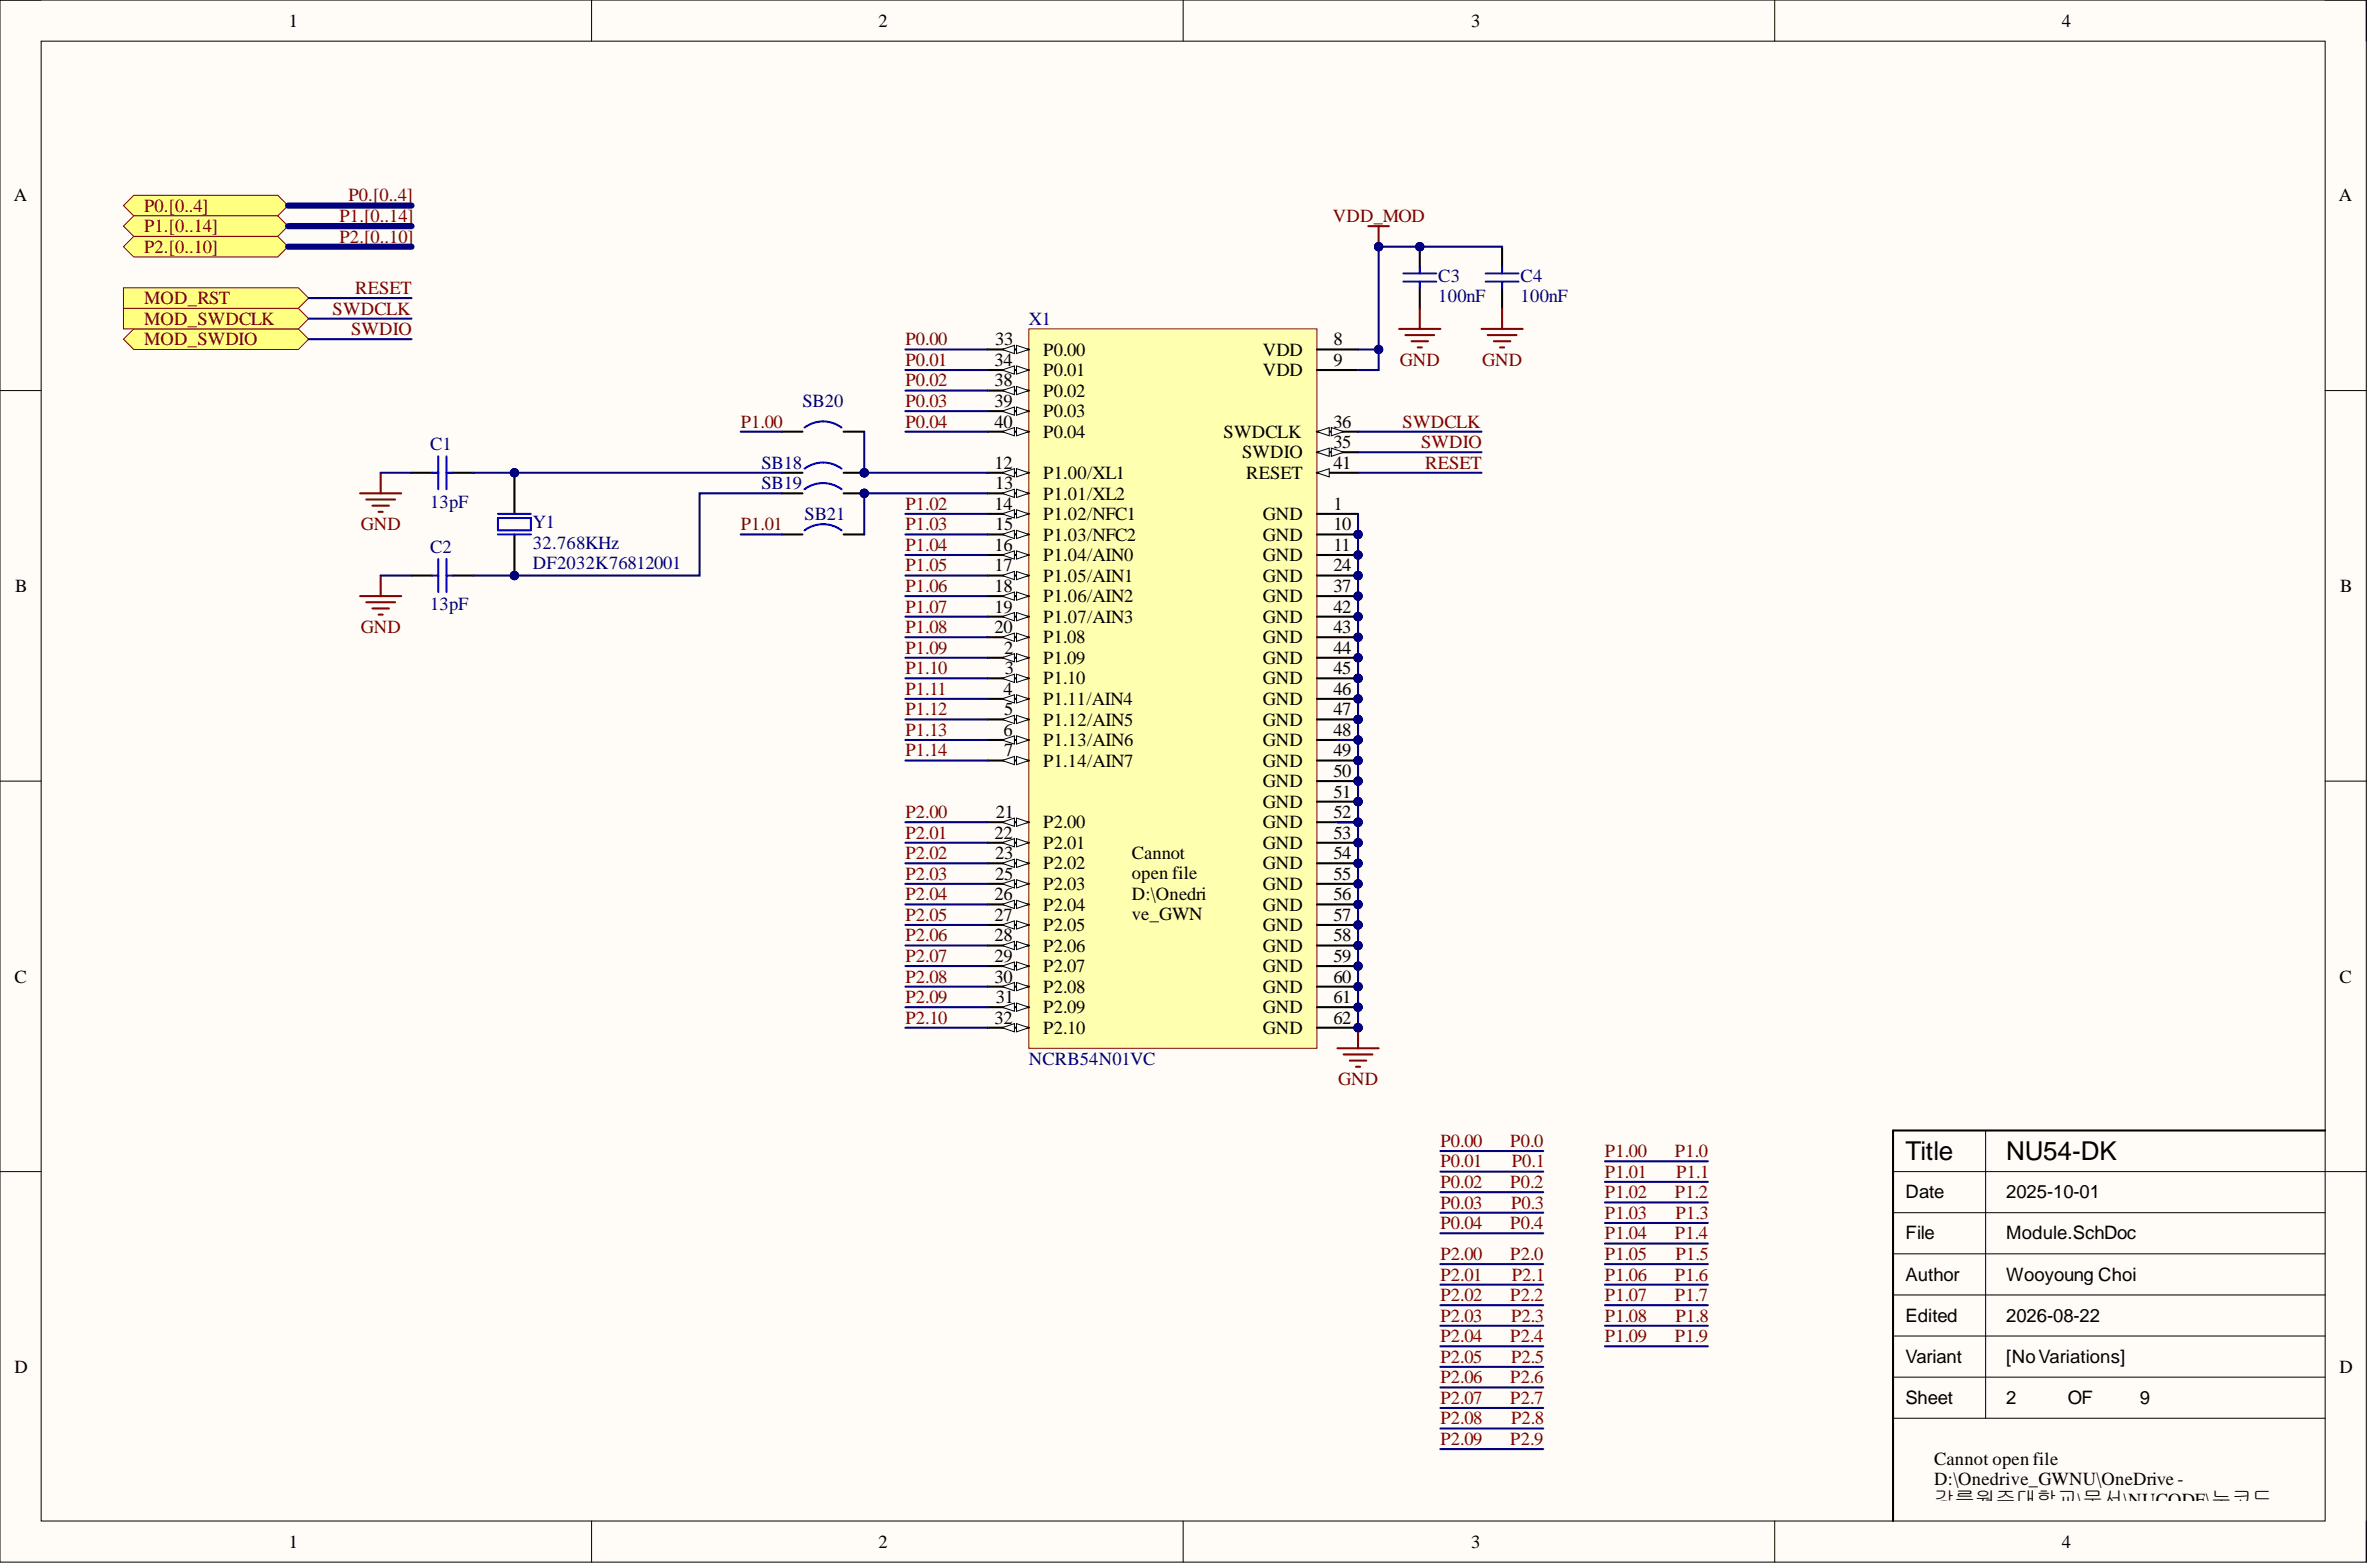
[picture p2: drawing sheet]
<svg xmlns="http://www.w3.org/2000/svg" width="292mm" height="193mm" viewBox="0 0 292 193" stroke-linecap="round" stroke-linejoin="round" font-family="sans-serif">
<defs><g id="words">
<g font-size="3.2">
<text x="234.7" y="142.8">Title</text>
<text x="247.2" y="142.8">NU54-DK</text>
</g>
<text font-size="2.5" x="238.3" y="185.5">강릉원주대학교\문서\NUCODE\누코드_</text>
<g font-size="2.3">
<text x="35.6" y="3.3">1</text>
<text x="108.2" y="3.3">2</text>
<text x="181.3" y="3.3">3</text>
<text x="254" y="3.3">4</text>
<text x="1.7" y="24.8">A</text>
<text x="288.1" y="24.8">A</text>
<text x="122.5" y="45.1">34</text>
<text x="122.5" y="47.6">38</text>
<text x="122.6" y="42.5">33</text>
<text x="128.5" y="43.8">P0.00</text>
<text x="128.5" y="46.3">P0.01</text>
<text x="155.6" y="43.8">VDD</text>
<text x="155.6" y="46.3">VDD</text>
<text x="164.3" y="42.5">8</text>
<text x="164.3" y="45.1">9</text>
<text x="122.5" y="50.1">39</text>
<text x="122.5" y="52.7">40</text>
<text x="128.5" y="48.9">P0.02</text>
<text x="128.5" y="51.4">P0.03</text>
<text x="128.5" y="53.9">P0.04</text>
<text x="150.7" y="53.9">SWDCLK</text>
<text x="164.3" y="52.7">36</text>
<text x="122.5" y="57.7">12</text>
<text x="128.5" y="59">P1.00/XL1</text>
<text x="153" y="56.5">SWDIO</text>
<text x="153.5" y="59">RESET</text>
<text x="164.3" y="55.2">35</text>
<text x="164.3" y="57.7">41</text>
<text x="122.5" y="62.8">14</text>
<text x="122.6" y="60.2">13</text>
<text x="122.6" y="65.3">15</text>
<text x="128.5" y="61.5">P1.01/XL2</text>
<text x="128.5" y="64">P1.02/NFC1</text>
<text x="155.6" y="64">GND</text>
<text x="164.3" y="62.8">1</text>
<text x="164.3" y="65.3">10</text>
<text x="122.5" y="67.8">16</text>
<text x="122.5" y="70.4">17</text>
<text x="128.5" y="66.6">P1.03/NFC2</text>
<text x="128.5" y="69.1">P1.04/AIN0</text>
<text x="128.5" y="71.6">P1.05/AIN1</text>
<text x="155.6" y="66.6">GND</text>
<text x="155.6" y="69.1">GND</text>
<text x="155.6" y="71.6">GND</text>
<text x="164.3" y="67.8">11</text>
<text x="164.3" y="70.4">24</text>
<text x="1.9" y="72.9">B</text>
<text x="122.5" y="72.9">18</text>
<text x="122.5" y="75.4">19</text>
<text x="122.5" y="78">20</text>
<text x="128.5" y="74.2">P1.06/AIN2</text>
<text x="128.5" y="76.7">P1.07/AIN3</text>
<text x="155.6" y="74.2">GND</text>
<text x="155.6" y="76.7">GND</text>
<text x="164.3" y="72.9">37</text>
<text x="164.3" y="75.4">42</text>
<text x="164.3" y="78">43</text>
<text x="288.3" y="72.9">B</text>
<text x="123.7" y="80.5">2</text>
<text x="123.8" y="83">3</text>
<text x="128.5" y="81.8">P1.09</text>
<text x="128.5" y="79.2">P1.08</text>
<text x="155.6" y="79.2">GND</text>
<text x="155.6" y="81.8">GND</text>
<text x="164.3" y="80.5">44</text>
<text x="164.3" y="83">45</text>
<text x="123.6" y="85.6">4</text>
<text x="123.7" y="88.1">5</text>
<text x="128.5" y="84.3">P1.10</text>
<text x="128.5" y="86.8">P1.11/AIN4</text>
<text x="128.5" y="89.4">P1.12/AIN5</text>
<text x="155.6" y="84.3">GND</text>
<text x="155.6" y="86.8">GND</text>
<text x="155.6" y="89.4">GND</text>
<text x="164.3" y="85.6">46</text>
<text x="164.3" y="88.1">47</text>
<text x="123.6" y="90.6">6</text>
<text x="123.7" y="93.2">7</text>
<text x="128.5" y="91.9">P1.13/AIN6</text>
<text x="128.5" y="94.4">P1.14/AIN7</text>
<text x="155.6" y="91.9">GND</text>
<text x="155.6" y="94.4">GND</text>
<text x="164.3" y="90.6">48</text>
<text x="164.3" y="93.2">49</text>
<text x="164.3" y="95.7">50</text>
<text x="122.7" y="100.7">21</text>
<text x="155.6" y="96.9">GND</text>
<text x="155.6" y="99.5">GND</text>
<text x="164.3" y="98.2">51</text>
<text x="164.3" y="100.7">52</text>
<text x="122.5" y="103.3">22</text>
<text x="122.6" y="105.8">23</text>
<text x="128.5" y="102">P2.00</text>
<text x="128.5" y="104.5">P2.01</text>
<text x="128.5" y="107.1">P2.02</text>
<text x="139.4" y="105.7">Cannot</text>
<text x="155.6" y="102">GND</text>
<text x="155.6" y="104.5">GND</text>
<text x="155.6" y="107.1">GND</text>
<text x="164.3" y="103.3">53</text>
<text x="164.3" y="105.8">54</text>
<text x="122.5" y="110.9">26</text>
<text x="122.5" y="113.4">27</text>
<text x="122.6" y="108.3">25</text>
<text x="128.5" y="109.6">P2.03</text>
<text x="128.5" y="112.1">P2.04</text>
<text x="139.4" y="108.3">open file</text>
<text x="139.4" y="110.8">D:\Onedri</text>
<text x="139.4" y="113.3">ve_GWN</text>
<text x="155.6" y="109.6">GND</text>
<text x="155.6" y="112.1">GND</text>
<text x="164.3" y="108.3">55</text>
<text x="164.3" y="110.9">56</text>
<text x="164.3" y="113.4">57</text>
<text x="122.5" y="115.9">28</text>
<text x="122.5" y="118.5">29</text>
<text x="128.5" y="114.7">P2.05</text>
<text x="128.5" y="117.2">P2.06</text>
<text x="128.5" y="119.7">P2.07</text>
<text x="155.6" y="114.7">GND</text>
<text x="155.6" y="117.2">GND</text>
<text x="155.6" y="119.7">GND</text>
<text x="164.3" y="115.9">58</text>
<text x="164.3" y="118.5">59</text>
<text x="1.8" y="121">C</text>
<text x="122.5" y="121">30</text>
<text x="122.7" y="123.5">31</text>
<text x="128.5" y="122.3">P2.08</text>
<text x="128.5" y="124.8">P2.09</text>
<text x="155.6" y="122.3">GND</text>
<text x="155.6" y="124.8">GND</text>
<text x="164.3" y="121">60</text>
<text x="164.3" y="123.5">61</text>
<text x="288.2" y="121">C</text>
<text x="122.5" y="126.1">32</text>
<text x="128.5" y="127.3">P2.10</text>
<text x="139.4" y="128.5">CODE\NU</text>
<text x="139.4" y="131">CODE_X.</text>
<text x="155.6" y="127.3">GND</text>
<text x="164.3" y="126.1">62</text>
<text x="234.7" y="147.6">Date</text>
<text x="247.2" y="147.6">2025-10-01</text>
<text x="234.7" y="152.6">File</text>
<text x="247.2" y="152.6">Module.SchDoc</text>
<text x="234.7" y="157.7">Author</text>
<text x="247.2" y="157.7">Wooyoung Choi</text>
<text x="234.7" y="162.8">Edited</text>
<text x="234.7" y="167.8">Variant</text>
<text x="247.2" y="162.8">2026-08-22</text>
<text x="247.2" y="167.8">[NoVariations]</text>
<text x="1.8" y="169.1">D</text>
<text x="234.7" y="172.9">Sheet</text>
<text x="247.2" y="172.9">2</text>
<text x="254.8" y="172.9">OF</text>
<text x="263.6" y="172.9">9</text>
<text x="288.2" y="169.1">D</text>
<text x="238.3" y="180.4">Cannot open file</text>
<text x="238.3" y="182.9">D:\Onedrive_GWNU\OneDrive -</text>
<text x="35.6" y="190.6">1</text>
<text x="108.2" y="190.6">2</text>
<text x="181.3" y="190.6">3</text>
<text x="238.3" y="188">CI_NoColor.png. File does not exist.</text>
<text x="254" y="190.6">4</text>
</g>
<g font-size="2.3" fill="#800000">
<text x="17.7" y="26.1">P0.[0..4]</text>
<text x="17.7" y="28.6">P1.[0..14]</text>
<text x="41.8" y="27.3">P1.[0..14]</text>
<text x="41.8" y="29.9">P2.[0..10]</text>
<text x="42.9" y="24.8">P0.[0..4]</text>
<text x="164.2" y="27.3">VDD_MOD</text>
<text x="17.7" y="31.1">P2.[0..10]</text>
<text x="17.7" y="40">MOD_SWDCLK</text>
<text x="17.7" y="37.5">MOD_RST</text>
<text x="41" y="38.7">SWDCLK</text>
<text x="43.3" y="41.3">SWDIO</text>
<text x="43.8" y="36.2">RESET</text>
<text x="17.7" y="42.5">MOD_SWDIO</text>
<text x="111.5" y="42.5">P0.00</text>
<text x="111.5" y="45.1">P0.01</text>
<text x="111.5" y="47.6">P0.02</text>
<text x="172.5" y="45.1">GND</text>
<text x="182.6" y="45.1">GND</text>
<text x="91.3" y="52.7">P1.00</text>
<text x="111.5" y="50.1">P0.03</text>
<text x="111.5" y="52.7">P0.04</text>
<text x="172.8" y="52.7">SWDCLK</text>
<text x="175.1" y="55.2">SWDIO</text>
<text x="175.6" y="57.7">RESET</text>
<text x="44.4" y="65.3">GND</text>
<text x="91.3" y="65.3">P1.01</text>
<text x="111.5" y="62.8">P1.02</text>
<text x="111.5" y="65.3">P1.03</text>
<text x="111.5" y="67.8">P1.04</text>
<text x="111.5" y="70.4">P1.05</text>
<text x="44.4" y="78">GND</text>
<text x="111.5" y="72.9">P1.06</text>
<text x="111.5" y="75.4">P1.07</text>
<text x="111.5" y="78">P1.08</text>
<text x="111.5" y="80.5">P1.09</text>
<text x="111.5" y="83">P1.10</text>
<text x="111.5" y="85.6">P1.11</text>
<text x="111.5" y="88.1">P1.12</text>
<text x="111.5" y="90.6">P1.13</text>
<text x="111.5" y="93.2">P1.14</text>
<text x="111.5" y="100.7">P2.00</text>
<text x="111.5" y="103.3">P2.01</text>
<text x="111.5" y="105.8">P2.02</text>
<text x="111.5" y="108.3">P2.03</text>
<text x="111.5" y="110.9">P2.04</text>
<text x="111.5" y="113.4">P2.05</text>
<text x="111.5" y="115.9">P2.06</text>
<text x="111.5" y="118.5">P2.07</text>
<text x="111.5" y="121">P2.08</text>
<text x="111.5" y="123.5">P2.09</text>
<text x="111.5" y="126.1">P2.10</text>
<text x="164.9" y="133.6">GND</text>
<text x="177.4" y="141.2">P0.00</text>
<text x="177.4" y="143.8">P0.01</text>
<text x="186.1" y="141.2">P0.0</text>
<text x="186.2" y="143.8">P0.1</text>
<text x="197.7" y="142.5">P1.00</text>
<text x="206.3" y="142.5">P1.0</text>
<text x="177.4" y="146.3">P0.02</text>
<text x="177.4" y="148.8">P0.03</text>
<text x="186.1" y="146.3">P0.2</text>
<text x="186.2" y="148.8">P0.3</text>
<text x="197.7" y="145">P1.01</text>
<text x="197.7" y="147.6">P1.02</text>
<text x="206.3" y="147.6">P1.2</text>
<text x="206.5" y="145">P1.1</text>
<text x="177.4" y="151.4">P0.04</text>
<text x="177.4" y="155.2">P2.00</text>
<text x="186.1" y="151.4">P0.4</text>
<text x="186.1" y="155.2">P2.0</text>
<text x="197.7" y="150.1">P1.03</text>
<text x="197.7" y="152.6">P1.04</text>
<text x="197.7" y="155.2">P1.05</text>
<text x="206.3" y="152.6">P1.4</text>
<text x="206.4" y="150.1">P1.3</text>
<text x="206.4" y="155.2">P1.5</text>
<text x="177.4" y="157.7">P2.01</text>
<text x="177.4" y="160.2">P2.02</text>
<text x="186.1" y="160.2">P2.2</text>
<text x="186.2" y="157.7">P2.1</text>
<text x="197.7" y="157.7">P1.06</text>
<text x="197.7" y="160.2">P1.07</text>
<text x="206.3" y="157.7">P1.6</text>
<text x="206.3" y="160.2">P1.7</text>
<text x="177.4" y="162.8">P2.03</text>
<text x="177.4" y="165.3">P2.04</text>
<text x="177.4" y="167.8">P2.05</text>
<text x="186.1" y="165.3">P2.4</text>
<text x="186.2" y="162.8">P2.3</text>
<text x="186.2" y="167.8">P2.5</text>
<text x="197.7" y="162.8">P1.08</text>
<text x="197.7" y="165.3">P1.09</text>
<text x="206.3" y="165.3">P1.9</text>
<text x="206.4" y="162.8">P1.8</text>
<text x="177.4" y="170.3">P2.06</text>
<text x="177.4" y="172.9">P2.07</text>
<text x="186.1" y="170.3">P2.6</text>
<text x="186.1" y="172.9">P2.7</text>
<text x="177.4" y="175.4">P2.08</text>
<text x="177.4" y="177.9">P2.09</text>
<text x="186.1" y="177.9">P2.9</text>
<text x="186.2" y="175.4">P2.8</text>
</g>
<g font-size="2.3" fill="#000080">
<text x="177.2" y="34.7">C3</text>
<text x="187.3" y="34.7">C4</text>
<text x="126.7" y="40">X1</text>
<text x="177.2" y="37.2">100nF</text>
<text x="187.3" y="37.2">100nF</text>
<text x="98.9" y="50.1">SB20</text>
<text x="53" y="55.4">C1</text>
<text x="93.8" y="57.7">SB18</text>
<text x="53" y="62.5">13pF</text>
<text x="65.7" y="65.1">Y1</text>
<text x="93.8" y="60.2">SB19</text>
<text x="99.1" y="64">SB21</text>
<text x="53" y="68.1">C2</text>
<text x="65.7" y="67.6">32.768KHz</text>
<text x="65.7" y="70.1">DF2032K76812001</text>
<text x="53" y="75.2">13pF</text>
<text x="126.7" y="131.1">NCRB54N01VC</text>
</g>
</g></defs>
<path d="M0 0h291.5v192.4h-291.5z" fill-rule="evenodd" fill="#fffcf8"/>
<path d="M0 0h291.5v192.4h-291.5z" fill="none" stroke="#000" stroke-width=".12"/>
<path d="M5.1 5.1h281.4v182.2h-281.4z" fill-rule="evenodd" fill="#fffcf8"/>
<g fill="none" stroke="#000" stroke-width=".12">
<path d="M0 0h5.1M5.1 5.1h281.4v182.2h-281.4zM72.9 0v5.1M145.8 0v5.1M218.6 0v5.1M286.5 0h5v5.1M0 48.1h5.1M286.5 48.1h5M0 96.2h5.1M286.5 96.2h5M244.6 139.2v35.5M0 144.3h5.1"/>
<path d="M233.2 144.3h58.3M233.2 149.3h53.3M233.2 154.4h53.3M233.2 159.5h53.3M233.2 164.5h53.3M233.2 169.6h53.3M233.2 174.7h53.3M72.9 187.3v5.1M145.8 187.3v5.1M218.6 187.3v5.1M291.5 187.3v5.1"/>
</g>
<path d="M286.5 139.2h-53.3v48.1" fill="none" stroke="#000" stroke-width=".25"/>
<path d="M168.6 27.8h2.5M169.8 27.8v2.6" fill="none" stroke="#800000" stroke-width=".25"/>
<circle cx="169.8" cy="30.4" r=".51" fill="#000080"/>
<circle cx="169.8" cy="30.4" r=".51" fill="none" stroke="#000080" stroke-width=".12"/>
<circle cx="167.3" cy="65.8" r=".51" fill="#000080"/>
<circle cx="167.3" cy="65.8" r=".51" fill="none" stroke="#000080" stroke-width=".12"/>
<circle cx="167.3" cy="68.3" r=".51" fill="#000080"/>
<circle cx="167.3" cy="68.3" r=".51" fill="none" stroke="#000080" stroke-width=".12"/>
<circle cx="167.3" cy="70.9" r=".51" fill="#000080"/>
<circle cx="167.3" cy="70.9" r=".51" fill="none" stroke="#000080" stroke-width=".12"/>
<circle cx="167.3" cy="73.4" r=".51" fill="#000080"/>
<circle cx="167.3" cy="73.4" r=".51" fill="none" stroke="#000080" stroke-width=".12"/>
<circle cx="167.3" cy="75.9" r=".51" fill="#000080"/>
<circle cx="167.3" cy="75.9" r=".51" fill="none" stroke="#000080" stroke-width=".12"/>
<circle cx="167.3" cy="78.5" r=".51" fill="#000080"/>
<circle cx="167.3" cy="78.5" r=".51" fill="none" stroke="#000080" stroke-width=".12"/>
<circle cx="167.3" cy="81" r=".51" fill="#000080"/>
<circle cx="167.3" cy="81" r=".51" fill="none" stroke="#000080" stroke-width=".12"/>
<circle cx="167.3" cy="83.5" r=".51" fill="#000080"/>
<circle cx="167.3" cy="83.5" r=".51" fill="none" stroke="#000080" stroke-width=".12"/>
<circle cx="167.3" cy="86.1" r=".51" fill="#000080"/>
<circle cx="167.3" cy="86.1" r=".51" fill="none" stroke="#000080" stroke-width=".12"/>
<circle cx="167.3" cy="88.6" r=".51" fill="#000080"/>
<circle cx="167.3" cy="88.6" r=".51" fill="none" stroke="#000080" stroke-width=".12"/>
<circle cx="167.3" cy="91.1" r=".51" fill="#000080"/>
<circle cx="167.3" cy="91.1" r=".51" fill="none" stroke="#000080" stroke-width=".12"/>
<circle cx="167.3" cy="93.7" r=".51" fill="#000080"/>
<circle cx="167.3" cy="93.7" r=".51" fill="none" stroke="#000080" stroke-width=".12"/>
<circle cx="167.3" cy="96.2" r=".51" fill="#000080"/>
<circle cx="167.3" cy="96.2" r=".51" fill="none" stroke="#000080" stroke-width=".12"/>
<circle cx="167.3" cy="98.7" r=".51" fill="#000080"/>
<circle cx="167.3" cy="98.7" r=".51" fill="none" stroke="#000080" stroke-width=".12"/>
<circle cx="167.3" cy="101.3" r=".51" fill="#000080"/>
<circle cx="167.3" cy="101.3" r=".51" fill="none" stroke="#000080" stroke-width=".12"/>
<circle cx="167.3" cy="103.8" r=".51" fill="#000080"/>
<circle cx="167.3" cy="103.8" r=".51" fill="none" stroke="#000080" stroke-width=".12"/>
<circle cx="167.3" cy="106.3" r=".51" fill="#000080"/>
<circle cx="167.3" cy="106.3" r=".51" fill="none" stroke="#000080" stroke-width=".12"/>
<circle cx="167.3" cy="108.8" r=".51" fill="#000080"/>
<circle cx="167.3" cy="108.8" r=".51" fill="none" stroke="#000080" stroke-width=".12"/>
<circle cx="167.3" cy="111.4" r=".51" fill="#000080"/>
<circle cx="167.3" cy="111.4" r=".51" fill="none" stroke="#000080" stroke-width=".12"/>
<circle cx="167.3" cy="113.9" r=".51" fill="#000080"/>
<circle cx="167.3" cy="113.9" r=".51" fill="none" stroke="#000080" stroke-width=".12"/>
<circle cx="167.3" cy="116.4" r=".51" fill="#000080"/>
<circle cx="167.3" cy="116.4" r=".51" fill="none" stroke="#000080" stroke-width=".12"/>
<circle cx="167.3" cy="119" r=".51" fill="#000080"/>
<circle cx="167.3" cy="119" r=".51" fill="none" stroke="#000080" stroke-width=".12"/>
<circle cx="167.3" cy="121.5" r=".51" fill="#000080"/>
<circle cx="167.3" cy="121.5" r=".51" fill="none" stroke="#000080" stroke-width=".12"/>
<circle cx="167.3" cy="124" r=".51" fill="#000080"/>
<circle cx="167.3" cy="124" r=".51" fill="none" stroke="#000080" stroke-width=".12"/>
<circle cx="167.3" cy="126.6" r=".51" fill="#000080"/>
<circle cx="167.3" cy="126.6" r=".51" fill="none" stroke="#000080" stroke-width=".12"/>
<path d="M126.7 40.5h35.5v88.6h-35.5z" fill-rule="evenodd" fill="#ffffb0"/>
<path d="M126.7 40.5h35.5v88.6h-35.5z" fill="none" stroke="#800000" stroke-width=".12"/>
<path d="M162.2 63.3h5.1M121.7 81h5" fill="none" stroke="#000" stroke-width=".25"/>
<path d="M125.2 80.5l1.5 .5-1.5 .5z" fill="#f8fcff"/>
<path d="M125.2 80.5l1.5 .5-1.5 .5z" fill="none" stroke="#000" stroke-width=".12"/>
<path d="M123.5 81l1.5-.5v1z" fill="#f8fcff"/>
<path d="M123.5 81l1.5-.5v1z" fill="none" stroke="#000" stroke-width=".12"/>
<path d="M121.7 83.5h5" fill="none" stroke="#000" stroke-width=".25"/>
<path d="M125.2 83l1.5 .5-1.5 .5z" fill="#f8fcff"/>
<path d="M125.2 83l1.5 .5-1.5 .5z" fill="none" stroke="#000" stroke-width=".12"/>
<path d="M123.5 83.5l1.5-.5v1z" fill="#f8fcff"/>
<path d="M123.5 83.5l1.5-.5v1z" fill="none" stroke="#000" stroke-width=".12"/>
<path d="M121.7 86.1h5" fill="none" stroke="#000" stroke-width=".25"/>
<path d="M125.2 85.6l1.5 .5-1.5 .5z" fill="#f8fcff"/>
<path d="M125.2 85.6l1.5 .5-1.5 .5z" fill="none" stroke="#000" stroke-width=".12"/>
<path d="M123.5 86.1l1.5-.5v1z" fill="#f8fcff"/>
<path d="M123.5 86.1l1.5-.5v1z" fill="none" stroke="#000" stroke-width=".12"/>
<path d="M121.7 88.6h5" fill="none" stroke="#000" stroke-width=".25"/>
<path d="M125.2 88.1l1.5 .5-1.5 .5z" fill="#f8fcff"/>
<path d="M125.2 88.1l1.5 .5-1.5 .5z" fill="none" stroke="#000" stroke-width=".12"/>
<path d="M123.5 88.6l1.5-.5v1z" fill="#f8fcff"/>
<path d="M123.5 88.6l1.5-.5v1z" fill="none" stroke="#000" stroke-width=".12"/>
<path d="M121.7 91.1h5" fill="none" stroke="#000" stroke-width=".25"/>
<path d="M125.2 90.6l1.5 .5-1.5 .5z" fill="#f8fcff"/>
<path d="M125.2 90.6l1.5 .5-1.5 .5z" fill="none" stroke="#000" stroke-width=".12"/>
<path d="M123.5 91.1l1.5-.5v1z" fill="#f8fcff"/>
<path d="M123.5 91.1l1.5-.5v1z" fill="none" stroke="#000" stroke-width=".12"/>
<path d="M121.7 93.7h5" fill="none" stroke="#000" stroke-width=".25"/>
<path d="M125.2 93.2l1.5 .5-1.5 .5z" fill="#f8fcff"/>
<path d="M125.2 93.2l1.5 .5-1.5 .5z" fill="none" stroke="#000" stroke-width=".12"/>
<path d="M123.5 93.7l1.5-.5v1z" fill="#f8fcff"/>
<path d="M123.5 93.7l1.5-.5v1z" fill="none" stroke="#000" stroke-width=".12"/>
<path d="M162.2 43h5.1M162.2 45.6h5.1M162.2 65.8h5.1" fill="none" stroke="#000" stroke-width=".25"/>
<circle cx="167.3" cy="65.8" r=".51" fill="#000080"/>
<circle cx="167.3" cy="65.8" r=".51" fill="none" stroke="#000080" stroke-width=".12"/>
<path d="M162.2 68.3h5.1" fill="none" stroke="#000" stroke-width=".25"/>
<circle cx="167.3" cy="68.3" r=".51" fill="#000080"/>
<circle cx="167.3" cy="68.3" r=".51" fill="none" stroke="#000080" stroke-width=".12"/>
<path d="M121.7 58.2h5" fill="none" stroke="#000" stroke-width=".25"/>
<path d="M125.2 57.7l1.5 .5-1.5 .5z" fill="#f8fcff"/>
<path d="M125.2 57.7l1.5 .5-1.5 .5z" fill="none" stroke="#000" stroke-width=".12"/>
<path d="M123.5 58.2l1.5-.5v1z" fill="#f8fcff"/>
<path d="M123.5 58.2l1.5-.5v1z" fill="none" stroke="#000" stroke-width=".12"/>
<path d="M121.7 60.8h5" fill="none" stroke="#000" stroke-width=".25"/>
<path d="M125.2 60.2l1.5 .6-1.5 .5z" fill="#f8fcff"/>
<path d="M125.2 60.2l1.5 .6-1.5 .5z" fill="none" stroke="#000" stroke-width=".12"/>
<path d="M123.5 60.8l1.5-.6v1.1z" fill="#f8fcff"/>
<path d="M123.5 60.8l1.5-.6v1.1z" fill="none" stroke="#000" stroke-width=".12"/>
<path d="M121.7 63.3h5" fill="none" stroke="#000" stroke-width=".25"/>
<path d="M125.2 62.8l1.5 .5-1.5 .5z" fill="#f8fcff"/>
<path d="M125.2 62.8l1.5 .5-1.5 .5z" fill="none" stroke="#000" stroke-width=".12"/>
<path d="M123.5 63.3l1.5-.5v1z" fill="#f8fcff"/>
<path d="M123.5 63.3l1.5-.5v1z" fill="none" stroke="#000" stroke-width=".12"/>
<path d="M121.7 65.8h5" fill="none" stroke="#000" stroke-width=".25"/>
<path d="M125.2 65.3l1.5 .5-1.5 .5z" fill="#f8fcff"/>
<path d="M125.2 65.3l1.5 .5-1.5 .5z" fill="none" stroke="#000" stroke-width=".12"/>
<path d="M123.5 65.8l1.5-.5v1z" fill="#f8fcff"/>
<path d="M123.5 65.8l1.5-.5v1z" fill="none" stroke="#000" stroke-width=".12"/>
<path d="M121.7 68.3h5" fill="none" stroke="#000" stroke-width=".25"/>
<path d="M125.2 67.8l1.5 .5-1.5 .6z" fill="#f8fcff"/>
<path d="M125.2 67.8l1.5 .5-1.5 .6z" fill="none" stroke="#000" stroke-width=".12"/>
<path d="M123.5 68.3l1.5-.5v1.1z" fill="#f8fcff"/>
<path d="M123.5 68.3l1.5-.5v1.1z" fill="none" stroke="#000" stroke-width=".12"/>
<path d="M121.7 70.9h5" fill="none" stroke="#000" stroke-width=".25"/>
<path d="M125.2 70.4l1.5 .5-1.5 .5z" fill="#f8fcff"/>
<path d="M125.2 70.4l1.5 .5-1.5 .5z" fill="none" stroke="#000" stroke-width=".12"/>
<path d="M123.5 70.9l1.5-.5v1z" fill="#f8fcff"/>
<path d="M123.5 70.9l1.5-.5v1z" fill="none" stroke="#000" stroke-width=".12"/>
<path d="M121.7 73.4h5" fill="none" stroke="#000" stroke-width=".25"/>
<path d="M125.2 72.9l1.5 .5-1.5 .5z" fill="#f8fcff"/>
<path d="M125.2 72.9l1.5 .5-1.5 .5z" fill="none" stroke="#000" stroke-width=".12"/>
<path d="M123.5 73.4l1.5-.5v1z" fill="#f8fcff"/>
<path d="M123.5 73.4l1.5-.5v1z" fill="none" stroke="#000" stroke-width=".12"/>
<path d="M121.7 75.9h5" fill="none" stroke="#000" stroke-width=".25"/>
<path d="M125.2 75.4l1.5 .5-1.5 .5z" fill="#f8fcff"/>
<path d="M125.2 75.4l1.5 .5-1.5 .5z" fill="none" stroke="#000" stroke-width=".12"/>
<path d="M123.5 75.9l1.5-.5v1z" fill="#f8fcff"/>
<path d="M123.5 75.9l1.5-.5v1z" fill="none" stroke="#000" stroke-width=".12"/>
<path d="M121.7 78.5h5" fill="none" stroke="#000" stroke-width=".25"/>
<path d="M125.2 78l1.5 .5-1.5 .5z" fill="#f8fcff"/>
<path d="M125.2 78l1.5 .5-1.5 .5z" fill="none" stroke="#000" stroke-width=".12"/>
<path d="M123.5 78.5l1.5-.5v1z" fill="#f8fcff"/>
<path d="M123.5 78.5l1.5-.5v1z" fill="none" stroke="#000" stroke-width=".12"/>
<path d="M121.7 101.3h5" fill="none" stroke="#000" stroke-width=".25"/>
<path d="M125.2 100.7l1.5 .6-1.5 .5z" fill="#f8fcff"/>
<path d="M125.2 100.7l1.5 .6-1.5 .5z" fill="none" stroke="#000" stroke-width=".12"/>
<path d="M123.5 101.3l1.5-.6v1.1z" fill="#f8fcff"/>
<path d="M123.5 101.3l1.5-.6v1.1z" fill="none" stroke="#000" stroke-width=".12"/>
<path d="M121.7 103.8h5" fill="none" stroke="#000" stroke-width=".25"/>
<path d="M125.2 103.3l1.5 .5-1.5 .5z" fill="#f8fcff"/>
<path d="M125.2 103.3l1.5 .5-1.5 .5z" fill="none" stroke="#000" stroke-width=".12"/>
<path d="M123.5 103.8l1.5-.5v1z" fill="#f8fcff"/>
<path d="M123.5 103.8l1.5-.5v1z" fill="none" stroke="#000" stroke-width=".12"/>
<path d="M121.7 106.3h5" fill="none" stroke="#000" stroke-width=".25"/>
<path d="M125.2 105.8l1.5 .5-1.5 .5z" fill="#f8fcff"/>
<path d="M125.2 105.8l1.5 .5-1.5 .5z" fill="none" stroke="#000" stroke-width=".12"/>
<path d="M123.5 106.3l1.5-.5v1z" fill="#f8fcff"/>
<path d="M123.5 106.3l1.5-.5v1z" fill="none" stroke="#000" stroke-width=".12"/>
<path d="M162.2 70.9h5.1" fill="none" stroke="#000" stroke-width=".25"/>
<circle cx="167.3" cy="70.9" r=".51" fill="#000080"/>
<circle cx="167.3" cy="70.9" r=".51" fill="none" stroke="#000080" stroke-width=".12"/>
<path d="M121.7 108.8h5" fill="none" stroke="#000" stroke-width=".25"/>
<path d="M125.2 108.3l1.5 .5-1.5 .5z" fill="#f8fcff"/>
<path d="M125.2 108.3l1.5 .5-1.5 .5z" fill="none" stroke="#000" stroke-width=".12"/>
<path d="M123.5 108.8l1.5-.5v1z" fill="#f8fcff"/>
<path d="M123.5 108.8l1.5-.5v1z" fill="none" stroke="#000" stroke-width=".12"/>
<path d="M121.7 111.4h5" fill="none" stroke="#000" stroke-width=".25"/>
<path d="M125.2 110.9l1.5 .5-1.5 .5z" fill="#f8fcff"/>
<path d="M125.2 110.9l1.5 .5-1.5 .5z" fill="none" stroke="#000" stroke-width=".12"/>
<path d="M123.5 111.4l1.5-.5v1z" fill="#f8fcff"/>
<path d="M123.5 111.4l1.5-.5v1z" fill="none" stroke="#000" stroke-width=".12"/>
<path d="M121.7 113.9h5" fill="none" stroke="#000" stroke-width=".25"/>
<path d="M125.2 113.4l1.5 .5-1.5 .5z" fill="#f8fcff"/>
<path d="M125.2 113.4l1.5 .5-1.5 .5z" fill="none" stroke="#000" stroke-width=".12"/>
<path d="M123.5 113.9l1.5-.5v1z" fill="#f8fcff"/>
<path d="M123.5 113.9l1.5-.5v1z" fill="none" stroke="#000" stroke-width=".12"/>
<path d="M121.7 116.4h5" fill="none" stroke="#000" stroke-width=".25"/>
<path d="M125.2 115.9l1.5 .5-1.5 .5z" fill="#f8fcff"/>
<path d="M125.2 115.9l1.5 .5-1.5 .5z" fill="none" stroke="#000" stroke-width=".12"/>
<path d="M123.5 116.4l1.5-.5v1z" fill="#f8fcff"/>
<path d="M123.5 116.4l1.5-.5v1z" fill="none" stroke="#000" stroke-width=".12"/>
<path d="M121.7 119h5" fill="none" stroke="#000" stroke-width=".25"/>
<path d="M125.2 118.5l1.5 .5-1.5 .5z" fill="#f8fcff"/>
<path d="M125.2 118.5l1.5 .5-1.5 .5z" fill="none" stroke="#000" stroke-width=".12"/>
<path d="M123.5 119l1.5-.5v1z" fill="#f8fcff"/>
<path d="M123.5 119l1.5-.5v1z" fill="none" stroke="#000" stroke-width=".12"/>
<path d="M121.7 121.5h5" fill="none" stroke="#000" stroke-width=".25"/>
<path d="M125.2 121l1.5 .5-1.5 .5z" fill="#f8fcff"/>
<path d="M125.2 121l1.5 .5-1.5 .5z" fill="none" stroke="#000" stroke-width=".12"/>
<path d="M123.5 121.5l1.5-.5v1z" fill="#f8fcff"/>
<path d="M123.5 121.5l1.5-.5v1z" fill="none" stroke="#000" stroke-width=".12"/>
<path d="M121.7 124h5" fill="none" stroke="#000" stroke-width=".25"/>
<path d="M125.2 123.5l1.5 .5-1.5 .5z" fill="#f8fcff"/>
<path d="M125.2 123.5l1.5 .5-1.5 .5z" fill="none" stroke="#000" stroke-width=".12"/>
<path d="M123.5 124l1.5-.5v1z" fill="#f8fcff"/>
<path d="M123.5 124l1.5-.5v1z" fill="none" stroke="#000" stroke-width=".12"/>
<path d="M121.7 126.6h5" fill="none" stroke="#000" stroke-width=".25"/>
<path d="M125.2 126.1l1.5 .5-1.5 .5z" fill="#f8fcff"/>
<path d="M125.2 126.1l1.5 .5-1.5 .5z" fill="none" stroke="#000" stroke-width=".12"/>
<path d="M123.5 126.6l1.5-.5v1z" fill="#f8fcff"/>
<path d="M123.5 126.6l1.5-.5v1z" fill="none" stroke="#000" stroke-width=".12"/>
<path d="M121.7 43h5" fill="none" stroke="#000" stroke-width=".25"/>
<path d="M125.2 42.5l1.5 .5-1.5 .5z" fill="#f8fcff"/>
<path d="M125.2 42.5l1.5 .5-1.5 .5z" fill="none" stroke="#000" stroke-width=".12"/>
<path d="M123.5 43l1.5-.5v1z" fill="#f8fcff"/>
<path d="M123.5 43l1.5-.5v1z" fill="none" stroke="#000" stroke-width=".12"/>
<path d="M121.7 45.6h5" fill="none" stroke="#000" stroke-width=".25"/>
<path d="M125.2 45.1l1.5 .5-1.5 .5z" fill="#f8fcff"/>
<path d="M125.2 45.1l1.5 .5-1.5 .5z" fill="none" stroke="#000" stroke-width=".12"/>
<path d="M123.5 45.6l1.5-.5v1z" fill="#f8fcff"/>
<path d="M123.5 45.6l1.5-.5v1z" fill="none" stroke="#000" stroke-width=".12"/>
<path d="M162.2 55.7h5.1" fill="none" stroke="#000" stroke-width=".25"/>
<path d="M162.2 55.7l1.6-.5v1z" fill="#f8fcff"/>
<path d="M162.2 55.7l1.6-.5v1z" fill="none" stroke="#000" stroke-width=".12"/>
<path d="M164 55.2l1.5 .5-1.5 .5z" fill="#f8fcff"/>
<path d="M164 55.2l1.5 .5-1.5 .5z" fill="none" stroke="#000" stroke-width=".12"/>
<path d="M162.2 53.2h5.1" fill="none" stroke="#000" stroke-width=".25"/>
<path d="M162.2 53.2l1.6-.5v1z" fill="#f8fcff"/>
<path d="M162.2 53.2l1.6-.5v1z" fill="none" stroke="#000" stroke-width=".12"/>
<path d="M164 52.7l1.5 .5-1.5 .5z" fill="#f8fcff"/>
<path d="M164 52.7l1.5 .5-1.5 .5z" fill="none" stroke="#000" stroke-width=".12"/>
<path d="M162.2 73.4h5.1" fill="none" stroke="#000" stroke-width=".25"/>
<circle cx="167.3" cy="73.4" r=".51" fill="#000080"/>
<circle cx="167.3" cy="73.4" r=".51" fill="none" stroke="#000080" stroke-width=".12"/>
<path d="M121.7 48.1h5" fill="none" stroke="#000" stroke-width=".25"/>
<path d="M125.2 47.6l1.5 .5-1.5 .5z" fill="#f8fcff"/>
<path d="M125.2 47.6l1.5 .5-1.5 .5z" fill="none" stroke="#000" stroke-width=".12"/>
<path d="M123.5 48.1l1.5-.5v1z" fill="#f8fcff"/>
<path d="M123.5 48.1l1.5-.5v1z" fill="none" stroke="#000" stroke-width=".12"/>
<path d="M121.7 50.6h5" fill="none" stroke="#000" stroke-width=".25"/>
<path d="M125.2 50.1l1.5 .5-1.5 .5z" fill="#f8fcff"/>
<path d="M125.2 50.1l1.5 .5-1.5 .5z" fill="none" stroke="#000" stroke-width=".12"/>
<path d="M123.5 50.6l1.5-.5v1z" fill="#f8fcff"/>
<path d="M123.5 50.6l1.5-.5v1z" fill="none" stroke="#000" stroke-width=".12"/>
<path d="M121.7 53.2h5" fill="none" stroke="#000" stroke-width=".25"/>
<path d="M125.2 52.7l1.5 .5-1.5 .5z" fill="#f8fcff"/>
<path d="M125.2 52.7l1.5 .5-1.5 .5z" fill="none" stroke="#000" stroke-width=".12"/>
<path d="M123.5 53.2l1.5-.5v1z" fill="#f8fcff"/>
<path d="M123.5 53.2l1.5-.5v1z" fill="none" stroke="#000" stroke-width=".12"/>
<path d="M162.2 58.2h5.1" fill="none" stroke="#000" stroke-width=".25"/>
<path d="M162.2 58.2l1.6-.5v1z" fill="#f8fcff"/>
<path d="M162.2 58.2l1.6-.5v1z" fill="none" stroke="#000" stroke-width=".12"/>
<path d="M162.2 75.9h5.1" fill="none" stroke="#000" stroke-width=".25"/>
<circle cx="167.3" cy="75.9" r=".51" fill="#000080"/>
<circle cx="167.3" cy="75.9" r=".51" fill="none" stroke="#000080" stroke-width=".12"/>
<path d="M162.2 78.5h5.1" fill="none" stroke="#000" stroke-width=".25"/>
<circle cx="167.3" cy="78.5" r=".51" fill="#000080"/>
<circle cx="167.3" cy="78.5" r=".51" fill="none" stroke="#000080" stroke-width=".12"/>
<path d="M162.2 81h5.1" fill="none" stroke="#000" stroke-width=".25"/>
<circle cx="167.3" cy="81" r=".51" fill="#000080"/>
<circle cx="167.3" cy="81" r=".51" fill="none" stroke="#000080" stroke-width=".12"/>
<path d="M162.2 83.5h5.1" fill="none" stroke="#000" stroke-width=".25"/>
<circle cx="167.3" cy="83.5" r=".51" fill="#000080"/>
<circle cx="167.3" cy="83.5" r=".51" fill="none" stroke="#000080" stroke-width=".12"/>
<path d="M162.2 86.1h5.1" fill="none" stroke="#000" stroke-width=".25"/>
<circle cx="167.3" cy="86.1" r=".51" fill="#000080"/>
<circle cx="167.3" cy="86.1" r=".51" fill="none" stroke="#000080" stroke-width=".12"/>
<path d="M162.2 88.6h5.1" fill="none" stroke="#000" stroke-width=".25"/>
<circle cx="167.3" cy="88.6" r=".51" fill="#000080"/>
<circle cx="167.3" cy="88.6" r=".51" fill="none" stroke="#000080" stroke-width=".12"/>
<path d="M162.2 91.1h5.1" fill="none" stroke="#000" stroke-width=".25"/>
<circle cx="167.3" cy="91.1" r=".51" fill="#000080"/>
<circle cx="167.3" cy="91.1" r=".51" fill="none" stroke="#000080" stroke-width=".12"/>
<path d="M162.2 93.7h5.1" fill="none" stroke="#000" stroke-width=".25"/>
<circle cx="167.3" cy="93.7" r=".51" fill="#000080"/>
<circle cx="167.3" cy="93.7" r=".51" fill="none" stroke="#000080" stroke-width=".12"/>
<path d="M162.2 96.2h5.1" fill="none" stroke="#000" stroke-width=".25"/>
<circle cx="167.3" cy="96.2" r=".51" fill="#000080"/>
<circle cx="167.3" cy="96.2" r=".51" fill="none" stroke="#000080" stroke-width=".12"/>
<path d="M162.2 98.7h5.1" fill="none" stroke="#000" stroke-width=".25"/>
<circle cx="167.3" cy="98.7" r=".51" fill="#000080"/>
<circle cx="167.3" cy="98.7" r=".51" fill="none" stroke="#000080" stroke-width=".12"/>
<path d="M162.2 101.3h5.1" fill="none" stroke="#000" stroke-width=".25"/>
<circle cx="167.3" cy="101.3" r=".51" fill="#000080"/>
<circle cx="167.3" cy="101.3" r=".51" fill="none" stroke="#000080" stroke-width=".12"/>
<path d="M162.2 103.8h5.1" fill="none" stroke="#000" stroke-width=".25"/>
<circle cx="167.3" cy="103.8" r=".51" fill="#000080"/>
<circle cx="167.3" cy="103.8" r=".51" fill="none" stroke="#000080" stroke-width=".12"/>
<path d="M162.2 106.3h5.1" fill="none" stroke="#000" stroke-width=".25"/>
<circle cx="167.3" cy="106.3" r=".51" fill="#000080"/>
<circle cx="167.3" cy="106.3" r=".51" fill="none" stroke="#000080" stroke-width=".12"/>
<path d="M162.2 108.8h5.1" fill="none" stroke="#000" stroke-width=".25"/>
<circle cx="167.3" cy="108.8" r=".51" fill="#000080"/>
<circle cx="167.3" cy="108.8" r=".51" fill="none" stroke="#000080" stroke-width=".12"/>
<path d="M162.2 111.4h5.1" fill="none" stroke="#000" stroke-width=".25"/>
<circle cx="167.3" cy="111.4" r=".51" fill="#000080"/>
<circle cx="167.3" cy="111.4" r=".51" fill="none" stroke="#000080" stroke-width=".12"/>
<path d="M162.2 113.9h5.1" fill="none" stroke="#000" stroke-width=".25"/>
<circle cx="167.3" cy="113.9" r=".51" fill="#000080"/>
<circle cx="167.3" cy="113.9" r=".51" fill="none" stroke="#000080" stroke-width=".12"/>
<path d="M162.2 116.4h5.1" fill="none" stroke="#000" stroke-width=".25"/>
<circle cx="167.3" cy="116.4" r=".51" fill="#000080"/>
<circle cx="167.3" cy="116.4" r=".51" fill="none" stroke="#000080" stroke-width=".12"/>
<path d="M162.2 119h5.1" fill="none" stroke="#000" stroke-width=".25"/>
<circle cx="167.3" cy="119" r=".51" fill="#000080"/>
<circle cx="167.3" cy="119" r=".51" fill="none" stroke="#000080" stroke-width=".12"/>
<path d="M162.2 121.5h5.1" fill="none" stroke="#000" stroke-width=".25"/>
<circle cx="167.3" cy="121.5" r=".51" fill="#000080"/>
<circle cx="167.3" cy="121.5" r=".51" fill="none" stroke="#000080" stroke-width=".12"/>
<path d="M162.2 124h5.1" fill="none" stroke="#000" stroke-width=".25"/>
<circle cx="167.3" cy="124" r=".51" fill="#000080"/>
<circle cx="167.3" cy="124" r=".51" fill="none" stroke="#000080" stroke-width=".12"/>
<path d="M162.2 126.6h5.1" fill="none" stroke="#000" stroke-width=".25"/>
<circle cx="167.3" cy="126.6" r=".51" fill="#000080"/>
<circle cx="167.3" cy="126.6" r=".51" fill="none" stroke="#000080" stroke-width=".12"/>
<circle cx="174.9" cy="30.4" r=".51" fill="#000080"/>
<circle cx="174.9" cy="30.4" r=".51" fill="none" stroke="#000080" stroke-width=".12"/>
<path d="M174.9 30.4v2.5M174.9 35.4v2.6" fill="none" stroke="#000" stroke-width=".25"/>
<circle cx="174.9" cy="30.4" r=".51" fill="#000080"/>
<circle cx="174.9" cy="30.4" r=".51" fill="none" stroke="#000080" stroke-width=".12"/>
<path d="M172.9 33.7h4M172.9 34.7h4M174.9 32.9v.8M174.9 34.7v.7M183 33.7h4.1M183 34.7h4.1M185.1 32.9v.8M185.1 34.7v.7" fill="none" stroke="#00f" stroke-width=".25"/>
<path d="M185.1 30.4v2.5M185.1 35.4v2.6" fill="none" stroke="#000" stroke-width=".25"/>
<g fill="none" stroke="#800000" stroke-width=".25">
<path d="M174.9 38v2.5M185.1 38v2.5M172.4 40.5h5M173.1 41.3h3.6M173.9 42h2M174.7 42.8h.5M182.5 40.5h5.1M183.3 41.3h3.5M184 42h2.1M184.8 42.8h.5M164.8 129.1h5M165.5 129.9h3.6"/>
<path d="M166.3 130.6h2M167.1 131.4h.5M167.3 126.6v2.5"/>
</g>
<circle cx="167.3" cy="126.6" r=".51" fill="#000080"/>
<circle cx="167.3" cy="126.6" r=".51" fill="none" stroke="#000080" stroke-width=".12"/>
<path d="M15.2 25.3l1.3-1.2h17.7l1.3 1.2-1.3 1.3h-17.7z" fill-rule="evenodd" fill="#ffff80"/>
<path d="M15.2 25.3l1.3-1.2h17.7l1.3 1.2-1.3 1.3h-17.7z" fill="none" stroke="#800000" stroke-width=".12"/>
<path d="M15.2 27.8l1.3-1.2h17.7l1.3 1.2-1.3 1.3h-17.7z" fill-rule="evenodd" fill="#ffff80"/>
<path d="M15.2 27.8l1.3-1.2h17.7l1.3 1.2-1.3 1.3h-17.7z" fill="none" stroke="#800000" stroke-width=".12"/>
<path d="M15.2 30.4l1.3-1.3h17.7l1.3 1.3-1.3 1.2h-17.7z" fill-rule="evenodd" fill="#ffff80"/>
<path d="M15.2 30.4l1.3-1.3h17.7l1.3 1.3-1.3 1.2h-17.7z" fill="none" stroke="#800000" stroke-width=".12"/>
<path d="M46.9 58.2v2.6M44.4 73.4h5M44.4 60.8h5M45.1 74.2h3.6M45.1 61.5h3.6M45.9 74.9h2M45.9 62.3h2M46.6 75.7h.6M46.6 63h.6M46.9 70.9v2.5" fill="none" stroke="#800000" stroke-width=".25"/>
<circle cx="106.5" cy="58.2" r=".51" fill="#000080"/>
<circle cx="106.5" cy="58.2" r=".51" fill="none" stroke="#000080" stroke-width=".12"/>
<path d="M99.1 57.7a3.8 3.8 0 0 1 4.6 0" fill="none" stroke="#00f" stroke-width=".25"/>
<path d="M96.3 58.2h2.6M103.9 58.2h2.6" fill="none" stroke="#000" stroke-width=".25"/>
<circle cx="106.5" cy="58.2" r=".51" fill="#000080"/>
<circle cx="106.5" cy="58.2" r=".51" fill="none" stroke="#000080" stroke-width=".12"/>
<circle cx="106.5" cy="60.8" r=".51" fill="#000080"/>
<circle cx="106.5" cy="60.8" r=".51" fill="none" stroke="#000080" stroke-width=".12"/>
<path d="M99.1 60.2a3.8 3.8 0 0 1 4.6 0" fill="none" stroke="#00f" stroke-width=".25"/>
<path d="M96.3 60.8h2.6M103.9 60.8h2.6" fill="none" stroke="#000" stroke-width=".25"/>
<circle cx="106.5" cy="60.8" r=".51" fill="#000080"/>
<circle cx="106.5" cy="60.8" r=".51" fill="none" stroke="#000080" stroke-width=".12"/>
<path d="M53.2 58.2h.8M54 56.2v4M55 56.2v4M55 58.2h.8M99.1 52.7a3.8 3.8 0 0 1 4.6 0M53.2 70.9h.8M54 68.9v4M55 68.9v4M55 70.9h.8M99.1 65.3a3.8 3.8 0 0 1 4.6 0" fill="none" stroke="#00f" stroke-width=".25"/>
<path d="M50.7 58.2h2.5M55.8 58.2h2.5M96.3 53.2h2.6M103.9 53.2h2.6M50.7 70.9h2.5M55.8 70.9h2.5M96.3 65.8h2.6M103.9 65.8h2.6" fill="none" stroke="#000" stroke-width=".25"/>
<circle cx="63.4" cy="70.9" r=".51" fill="#000080"/>
<circle cx="63.4" cy="70.9" r=".51" fill="none" stroke="#000080" stroke-width=".12"/>
<circle cx="63.4" cy="58.2" r=".51" fill="#000080"/>
<circle cx="63.4" cy="58.2" r=".51" fill="none" stroke="#000080" stroke-width=".12"/>
<path d="M63.4 65.8v5.1" fill="none" stroke="#000" stroke-width=".25"/>
<circle cx="63.4" cy="70.9" r=".51" fill="#000080"/>
<circle cx="63.4" cy="70.9" r=".51" fill="none" stroke="#000080" stroke-width=".12"/>
<path d="M63.4 58.2v5.1" fill="none" stroke="#000" stroke-width=".25"/>
<circle cx="63.4" cy="58.2" r=".51" fill="#000080"/>
<circle cx="63.4" cy="58.2" r=".51" fill="none" stroke="#000080" stroke-width=".12"/>
<path d="M61.3 65.8h4.1M61.3 63.3h4.1M61.3 63.8h4.1v1.5h-4.1z" fill="none" stroke="#00f" stroke-width=".25"/>
<path d="M15.2 41.8l1.3-1.3h20.3l1.2 1.3-1.2 1.2h-20.3z" fill-rule="evenodd" fill="#ffff80"/>
<path d="M15.2 41.8l1.3-1.3h20.3l1.2 1.3-1.2 1.2h-20.3z" fill="none" stroke="#800000" stroke-width=".12"/>
<path d="M15.2 38h21.6l1.2 1.2-1.2 1.3h-21.6z" fill-rule="evenodd" fill="#ffff80"/>
<path d="M15.2 38h21.6l1.2 1.2-1.2 1.3h-21.6z" fill="none" stroke="#800000" stroke-width=".12"/>
<path d="M15.2 35.4h21.6l1.2 1.3-1.2 1.3h-21.6z" fill-rule="evenodd" fill="#ffff80"/>
<path d="M15.2 35.4h21.6l1.2 1.3-1.2 1.3h-21.6z" fill="none" stroke="#800000" stroke-width=".12"/>
<path d="M169.8 30.4v12.6h-2.5" fill="none" stroke="#000080" stroke-width=".25"/>
<circle cx="169.8" cy="43" r=".51" fill="#000080"/>
<circle cx="169.8" cy="43" r=".51" fill="none" stroke="#000080" stroke-width=".12"/>
<circle cx="169.8" cy="30.4" r=".51" fill="#000080"/>
<circle cx="169.8" cy="30.4" r=".51" fill="none" stroke="#000080" stroke-width=".12"/>
<path d="M169.8 43v2.6h-2.5" fill="none" stroke="#000080" stroke-width=".25"/>
<circle cx="169.8" cy="43" r=".51" fill="#000080"/>
<circle cx="169.8" cy="43" r=".51" fill="none" stroke="#000080" stroke-width=".12"/>
<path d="M111.5 43h10.2M111.5 45.6h10.2M111.5 48.1h10.2M111.5 50.6h10.2M111.5 53.2h10.2M164.8 101.3h2.5" fill="none" stroke="#000080" stroke-width=".25"/>
<circle cx="167.3" cy="101.3" r=".51" fill="#000080"/>
<circle cx="167.3" cy="101.3" r=".51" fill="none" stroke="#000080" stroke-width=".12"/>
<path d="M164.8 91.1h2.5v5.1" fill="none" stroke="#000080" stroke-width=".25"/>
<circle cx="167.3" cy="91.1" r=".51" fill="#000080"/>
<circle cx="167.3" cy="91.1" r=".51" fill="none" stroke="#000080" stroke-width=".12"/>
<circle cx="167.3" cy="93.7" r=".51" fill="#000080"/>
<circle cx="167.3" cy="93.7" r=".51" fill="none" stroke="#000080" stroke-width=".12"/>
<circle cx="167.3" cy="96.2" r=".51" fill="#000080"/>
<circle cx="167.3" cy="96.2" r=".51" fill="none" stroke="#000080" stroke-width=".12"/>
<path d="M169.8 30.4h15.3" fill="none" stroke="#000080" stroke-width=".25"/>
<circle cx="169.8" cy="30.4" r=".51" fill="#000080"/>
<circle cx="169.8" cy="30.4" r=".51" fill="none" stroke="#000080" stroke-width=".12"/>
<circle cx="174.9" cy="30.4" r=".51" fill="#000080"/>
<circle cx="174.9" cy="30.4" r=".51" fill="none" stroke="#000080" stroke-width=".12"/>
<g fill="none" stroke="#000080" stroke-width=".25">
<path d="M167.3 53.2h15.2M167.3 55.7h15.2M167.3 58.2h15.2M111.5 63.3h10.2M111.5 65.8h10.2M111.5 70.9h10.2M111.5 73.4h10.2M111.5 75.9h10.2M111.5 78.5h10.2M111.5 68.3h10.2M111.5 81h10.2M111.5 83.5h10.2"/>
<path d="M111.5 86.1h10.2M111.5 91.1h10.2M111.5 93.7h10.2M111.5 88.6h10.2M111.5 101.3h10.2M111.5 103.8h10.2M111.5 106.3h10.2M111.5 108.8h10.2M111.5 111.4h10.2M111.5 113.9h10.2M111.5 119h10.2M111.5 116.4h10.2"/>
<path d="M167.3 113.9v12.7M111.5 124h10.2M111.5 121.5h10.2M111.5 126.6h10.2"/>
</g>
<circle cx="167.3" cy="126.6" r=".51" fill="#000080"/>
<circle cx="167.3" cy="126.6" r=".51" fill="none" stroke="#000080" stroke-width=".12"/>
<circle cx="167.3" cy="124" r=".51" fill="#000080"/>
<circle cx="167.3" cy="124" r=".51" fill="none" stroke="#000080" stroke-width=".12"/>
<circle cx="167.3" cy="121.5" r=".51" fill="#000080"/>
<circle cx="167.3" cy="121.5" r=".51" fill="none" stroke="#000080" stroke-width=".12"/>
<circle cx="167.3" cy="119" r=".51" fill="#000080"/>
<circle cx="167.3" cy="119" r=".51" fill="none" stroke="#000080" stroke-width=".12"/>
<circle cx="167.3" cy="116.4" r=".51" fill="#000080"/>
<circle cx="167.3" cy="116.4" r=".51" fill="none" stroke="#000080" stroke-width=".12"/>
<circle cx="167.3" cy="113.9" r=".51" fill="#000080"/>
<circle cx="167.3" cy="113.9" r=".51" fill="none" stroke="#000080" stroke-width=".12"/>
<path d="M167.3 88.6v2.5" fill="none" stroke="#000080" stroke-width=".25"/>
<circle cx="167.3" cy="88.6" r=".51" fill="#000080"/>
<circle cx="167.3" cy="88.6" r=".51" fill="none" stroke="#000080" stroke-width=".12"/>
<circle cx="167.3" cy="91.1" r=".51" fill="#000080"/>
<circle cx="167.3" cy="91.1" r=".51" fill="none" stroke="#000080" stroke-width=".12"/>
<path d="M167.3 83.5v5.1" fill="none" stroke="#000080" stroke-width=".25"/>
<circle cx="167.3" cy="83.5" r=".51" fill="#000080"/>
<circle cx="167.3" cy="83.5" r=".51" fill="none" stroke="#000080" stroke-width=".12"/>
<circle cx="167.3" cy="86.1" r=".51" fill="#000080"/>
<circle cx="167.3" cy="86.1" r=".51" fill="none" stroke="#000080" stroke-width=".12"/>
<circle cx="167.3" cy="88.6" r=".51" fill="#000080"/>
<circle cx="167.3" cy="88.6" r=".51" fill="none" stroke="#000080" stroke-width=".12"/>
<path d="M167.3 96.2v2.5" fill="none" stroke="#000080" stroke-width=".25"/>
<circle cx="167.3" cy="96.2" r=".51" fill="#000080"/>
<circle cx="167.3" cy="96.2" r=".51" fill="none" stroke="#000080" stroke-width=".12"/>
<circle cx="167.3" cy="98.7" r=".51" fill="#000080"/>
<circle cx="167.3" cy="98.7" r=".51" fill="none" stroke="#000080" stroke-width=".12"/>
<path d="M164.8 101.3h2.5" fill="none" stroke="#000080" stroke-width=".25"/>
<circle cx="167.3" cy="101.3" r=".51" fill="#000080"/>
<circle cx="167.3" cy="101.3" r=".51" fill="none" stroke="#000080" stroke-width=".12"/>
<path d="M167.3 98.7v5.1" fill="none" stroke="#000080" stroke-width=".25"/>
<circle cx="167.3" cy="98.7" r=".51" fill="#000080"/>
<circle cx="167.3" cy="98.7" r=".51" fill="none" stroke="#000080" stroke-width=".12"/>
<circle cx="167.3" cy="101.3" r=".51" fill="#000080"/>
<circle cx="167.3" cy="101.3" r=".51" fill="none" stroke="#000080" stroke-width=".12"/>
<circle cx="167.3" cy="103.8" r=".51" fill="#000080"/>
<circle cx="167.3" cy="103.8" r=".51" fill="none" stroke="#000080" stroke-width=".12"/>
<path d="M167.3 103.8v10.1" fill="none" stroke="#000080" stroke-width=".25"/>
<circle cx="167.3" cy="103.8" r=".51" fill="#000080"/>
<circle cx="167.3" cy="103.8" r=".51" fill="none" stroke="#000080" stroke-width=".12"/>
<circle cx="167.3" cy="106.3" r=".51" fill="#000080"/>
<circle cx="167.3" cy="106.3" r=".51" fill="none" stroke="#000080" stroke-width=".12"/>
<circle cx="167.3" cy="108.8" r=".51" fill="#000080"/>
<circle cx="167.3" cy="108.8" r=".51" fill="none" stroke="#000080" stroke-width=".12"/>
<circle cx="167.3" cy="111.4" r=".51" fill="#000080"/>
<circle cx="167.3" cy="111.4" r=".51" fill="none" stroke="#000080" stroke-width=".12"/>
<circle cx="167.3" cy="113.9" r=".51" fill="#000080"/>
<circle cx="167.3" cy="113.9" r=".51" fill="none" stroke="#000080" stroke-width=".12"/>
<path d="M167.3 63.3v20.2" fill="none" stroke="#000080" stroke-width=".25"/>
<circle cx="167.3" cy="65.8" r=".51" fill="#000080"/>
<circle cx="167.3" cy="65.8" r=".51" fill="none" stroke="#000080" stroke-width=".12"/>
<circle cx="167.3" cy="68.3" r=".51" fill="#000080"/>
<circle cx="167.3" cy="68.3" r=".51" fill="none" stroke="#000080" stroke-width=".12"/>
<circle cx="167.3" cy="70.9" r=".51" fill="#000080"/>
<circle cx="167.3" cy="70.9" r=".51" fill="none" stroke="#000080" stroke-width=".12"/>
<circle cx="167.3" cy="73.4" r=".51" fill="#000080"/>
<circle cx="167.3" cy="73.4" r=".51" fill="none" stroke="#000080" stroke-width=".12"/>
<circle cx="167.3" cy="75.9" r=".51" fill="#000080"/>
<circle cx="167.3" cy="75.9" r=".51" fill="none" stroke="#000080" stroke-width=".12"/>
<circle cx="167.3" cy="78.5" r=".51" fill="#000080"/>
<circle cx="167.3" cy="78.5" r=".51" fill="none" stroke="#000080" stroke-width=".12"/>
<circle cx="167.3" cy="81" r=".51" fill="#000080"/>
<circle cx="167.3" cy="81" r=".51" fill="none" stroke="#000080" stroke-width=".12"/>
<circle cx="167.3" cy="83.5" r=".51" fill="#000080"/>
<circle cx="167.3" cy="83.5" r=".51" fill="none" stroke="#000080" stroke-width=".12"/>
<path d="M46.9 58.2h3.8M58.3 58.2h38M46.9 70.9h3.8" fill="none" stroke="#000080" stroke-width=".25"/>
<circle cx="63.4" cy="58.2" r=".51" fill="#000080"/>
<circle cx="63.4" cy="58.2" r=".51" fill="none" stroke="#000080" stroke-width=".12"/>
<path d="M96.3 60.8h-10.1v10.1h-27.9" fill="none" stroke="#000080" stroke-width=".25"/>
<circle cx="63.4" cy="70.9" r=".51" fill="#000080"/>
<circle cx="63.4" cy="70.9" r=".51" fill="none" stroke="#000080" stroke-width=".12"/>
<path d="M91.3 53.2h5M106.5 58.2h15.2M91.3 65.8h5" fill="none" stroke="#000080" stroke-width=".25"/>
<circle cx="106.5" cy="58.2" r=".51" fill="#000080"/>
<circle cx="106.5" cy="58.2" r=".51" fill="none" stroke="#000080" stroke-width=".12"/>
<path d="M106.5 60.8h15.2" fill="none" stroke="#000080" stroke-width=".25"/>
<circle cx="106.5" cy="60.8" r=".51" fill="#000080"/>
<circle cx="106.5" cy="60.8" r=".51" fill="none" stroke="#000080" stroke-width=".12"/>
<path d="M106.5 53.2v5" fill="none" stroke="#000080" stroke-width=".25"/>
<circle cx="106.5" cy="58.2" r=".51" fill="#000080"/>
<circle cx="106.5" cy="58.2" r=".51" fill="none" stroke="#000080" stroke-width=".12"/>
<path d="M106.5 60.8v5" fill="none" stroke="#000080" stroke-width=".25"/>
<circle cx="106.5" cy="60.8" r=".51" fill="#000080"/>
<circle cx="106.5" cy="60.8" r=".51" fill="none" stroke="#000080" stroke-width=".12"/>
<g fill="none" stroke="#000080" stroke-width=".25">
<path d="M38 36.7h12.7M38 39.2h12.7M38 41.8h12.7M177.4 141.7h12.7M177.4 144.3h12.7M177.4 146.8h12.7M177.4 149.3h12.7M177.4 151.9h12.7M177.4 155.7h12.7M177.4 158.2h12.7M197.7 143h12.7M197.7 145.5h12.7"/>
<path d="M197.7 148.1h12.7M197.7 150.6h12.7M197.7 153.1h12.7M197.7 155.7h12.7M197.7 158.2h12.7M177.4 160.7h12.7M177.4 163.3h12.7M177.4 165.8h12.7M177.4 168.3h12.7M177.4 170.9h12.7M177.4 173.4h12.7M177.4 175.9h12.7"/>
<path d="M177.4 178.4h12.7M197.7 160.7h12.7M197.7 163.3h12.7M197.7 165.8h12.7"/>
</g>
<path d="M35.5 25.3h15.2M35.5 27.8h15.2M35.5 30.4h15.2" fill="none" stroke="#000080" stroke-width=".76"/>
<use href="#words"/>
</svg>
